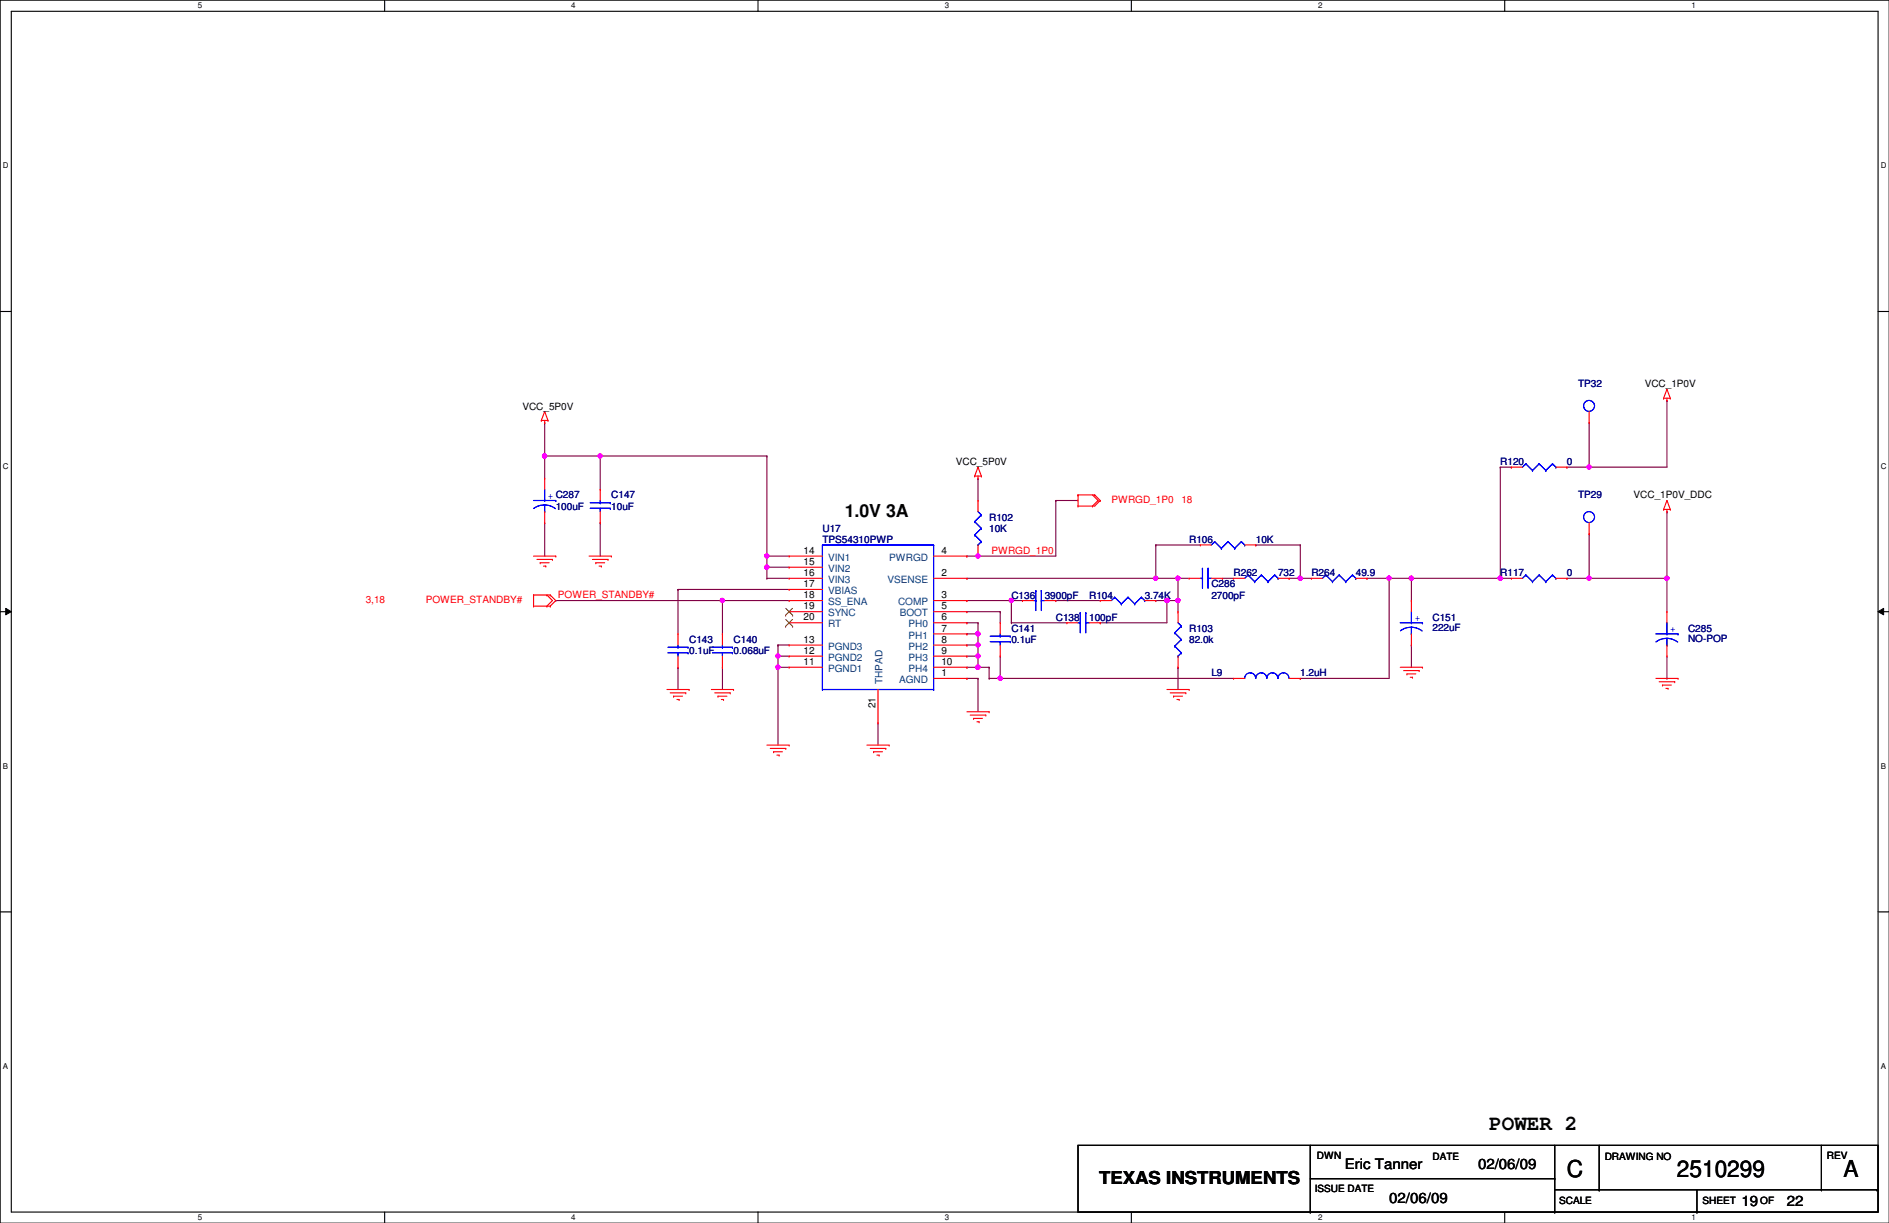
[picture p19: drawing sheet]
<svg xmlns="http://www.w3.org/2000/svg" width="432mm" height="279mm" viewBox="0 0 432 279" stroke-linecap="round" stroke-linejoin="round" font-family="sans-serif">
<defs><g id="words">
<g font-size="5.3">
<text x="358.2" y="269">C</text>
<text x="383.3" y="269">2510299</text>
<text x="421.4" y="269">A</text>
</g>
<text font-size="4.8" x="340.4" y="258.1">POWER 2</text>
<g font-size="4.1">
<text x="193.1" y="118.1">1.0V 3A</text>
<text x="251.2" y="270.5">TEXAS INSTRUMENTS</text>
</g>
<g font-size="3.3">
<text x="307.4" y="267.2">Eric Tanner</text>
<text x="337.9" y="267.2">02/06/09</text>
<text x="317.5" y="274.8">02/06/09</text>
<text x="398.1" y="275.5">19</text>
<text x="408.5" y="275.5">22</text>
</g>
<g font-size="2.3" fill="#000080">
<text x="360.7" y="88.5">TP32</text>
<text x="342.9" y="106.3">R120</text>
<text x="358.2" y="106.3">0</text>
<text x="139.7" y="113.9">C147</text>
<text x="360.7" y="113.9">TP29</text>
<text x="127" y="116.4">100uF</text>
<text x="139.7" y="116.4">10uF</text>
<text x="226.1" y="119">R102</text>
<text x="188" y="121.5">U17</text>
<text x="188" y="124">TPS54310PWP</text>
<text x="226.1" y="121.5">10K</text>
<text x="271.8" y="124">R106</text>
<text x="287.1" y="124">10K</text>
<text x="282" y="131.7">R262</text>
<text x="292.1" y="131.7">732</text>
<text x="299.8" y="131.7">R264</text>
<text x="309.9" y="131.7">49.9</text>
<text x="342.9" y="131.7">R117</text>
<text x="358.2" y="131.7">0</text>
<text x="231.2" y="136.7">C136</text>
<text x="238.8" y="136.7">3900pF</text>
<text x="249" y="136.7">R104</text>
<text x="261.7" y="136.7">3.74K</text>
<text x="276.9" y="134.2">C286</text>
<text x="276.9" y="136.7">2700pF</text>
<text x="241.3" y="141.8">C138</text>
<text x="249" y="141.8">100pF</text>
<text x="327.4" y="141.8">C151</text>
<text x="157.5" y="146.9">C143</text>
<text x="157.5" y="149.4">0.1uF</text>
<text x="167.7" y="146.9">C140</text>
<text x="167.7" y="149.4">0.068uF</text>
<text x="231.2" y="144.4">C141</text>
<text x="231.2" y="146.9">0.1uF</text>
<text x="271.8" y="144.4">R103</text>
<text x="271.8" y="146.9">82.0k</text>
<text x="327.4" y="144.1">222uF</text>
<text x="385.9" y="144.4">C285</text>
<text x="385.9" y="146.6">NO-POP</text>
<text x="276.9" y="154.5">L9</text>
<text x="297.2" y="154.5">1.2uH</text>
</g>
<g font-size="2.3">
<text x="376" y="88.5">VCC_1P0V</text>
<text x="119.4" y="93.6">VCC_5P0V</text>
<text x="218.5" y="106.3">VCC_5P0V</text>
<text x="373.4" y="113.9">VCC_1P0V_DDC</text>
<text x="183.7" y="131.6">16</text>
<text x="183.7" y="129">15</text>
<text x="183.7" y="126.5">14</text>
<text x="215.2" y="131.6">2</text>
<text x="215.2" y="126.5">4</text>
<text x="183.7" y="136.7">18</text>
<text x="183.7" y="134.1">17</text>
<text x="215.2" y="136.7">3</text>
<text x="183.7" y="141.7">20</text>
<text x="183.7" y="139.2">19</text>
<text x="215.2" y="139.2">5</text>
<text x="215.2" y="141.7">6</text>
<text x="183.7" y="146.8">13</text>
<text x="183.7" y="149.4">12</text>
<text x="215.2" y="144.3">7</text>
<text x="215.2" y="146.8">8</text>
<text x="215.2" y="149.4">9</text>
<text x="183.7" y="151.9">11</text>
<text x="215.2" y="154.4">1</text>
<text x="215.2" y="151.9">10</text>
<text x="200.2" y="161.8" transform="rotate(-90 200.2 161.8)">21</text>
<text x="301" y="264.8">DWN</text>
<text x="327.4" y="265">DATE</text>
<text x="366.8" y="265">DRAWING NO</text>
<text x="417.6" y="264.8">REV</text>
<text x="300.5" y="272.4">ISSUE DATE</text>
<text x="356.4" y="275.2">SCALE</text>
<text x="389.2" y="275.2">SHEET</text>
<text x="402.4" y="275.2">OF</text>
</g>
<g font-size="2.3" fill="#00f">
<text x="125.3" y="113.9">+ C287</text>
<text x="323.4" y="141.9">+</text>
<text x="381.8" y="144.4">+</text>
</g>
<g font-size="2.3" fill="#f00">
<text x="254" y="114.9">PWRGD_1P0</text>
<text x="270" y="114.9">18</text>
<text x="226.6" y="126.5">PWRGD_1P0</text>
<text x="83.6" y="137.8">3,18</text>
<text x="97.3" y="137.8">POWER_STANDBY#</text>
<text x="127.6" y="136.7">POWER_STANDBY#</text>
</g>
<g font-size="2.3" fill="#004080">
<text x="189.3" y="130.6">VIN2</text>
<text x="189.3" y="128.1">VIN1</text>
<text x="203.2" y="128.1">PWRGD</text>
<text x="189.3" y="135.7">VBIAS</text>
<text x="189.3" y="133.2">VIN3</text>
<text x="202.9" y="133.2">VSENSE</text>
<text x="189.3" y="143.3">RT</text>
<text x="189.3" y="140.8">SYNC</text>
<text x="189.3" y="138.3">SS_ENA</text>
<text x="205.3" y="138.3">COMP</text>
<text x="205.7" y="140.8">BOOT</text>
<text x="207.7" y="143.3">PH0</text>
<text x="189.3" y="148.4">PGND3</text>
<text x="207.7" y="145.9">PH1</text>
<text x="207.7" y="148.4">PH2</text>
<text x="189.3" y="151">PGND2</text>
<text x="189.3" y="153.5">PGND1</text>
<text x="207.7" y="151">PH3</text>
<text x="207.7" y="153.5">PH4</text>
<text x="201.8" y="156.3" transform="rotate(-90 201.8 156.3)">THPAD</text>
<text x="205.5" y="156">AGND</text>
</g>
<g font-size="1.8">
<text x="45.3" y="1.9">5</text>
<text x="130.6" y="1.9">4</text>
<text x="215.9" y="1.9">3</text>
<text x="301.3" y="1.9">2</text>
<text x="386.6" y="1.9">1</text>
<text x=".7" y="38.5">D</text>
<text x="429.9" y="38.5">D</text>
<text x=".7" y="107.1">C</text>
<text x="429.9" y="107.1">C</text>
<text x=".7" y="175.6">B</text>
<text x="429.9" y="175.6">B</text>
<text x=".7" y="244.2">A</text>
<text x="429.9" y="244.2">A</text>
<text x="45.3" y="278.8">5</text>
<text x="130.6" y="278.8">4</text>
<text x="215.9" y="278.8">3</text>
<text x="301.3" y="278.8">2</text>
<text x="386.6" y="278.8">1</text>
</g>
</g></defs>
<path d="M0 0h431.8v279.4h-431.8zM2.6 2.6h426.7v274.3h-426.7z" fill="none" stroke="#000" stroke-width=".25"/>
<g fill="#fff">
<path d="M45.3 .3h.9v2h-.9z"/>
<path d="M45.3 277.2h.9v1.9h-.9z"/>
</g>
<path d="M87.9 0v2.6M87.9 276.9v2.5" fill="none" stroke="#000" stroke-width=".25"/>
<g fill="#fff">
<path d="M130.6 .3h1v2h-1z"/>
<path d="M130.6 277.2h1v1.9h-1z"/>
</g>
<path d="M173.3 0v2.6M173.3 276.9v2.5" fill="none" stroke="#000" stroke-width=".25"/>
<g fill="#fff">
<path d="M215.9 .3h1v2h-1z"/>
<path d="M215.9 277.2h1v1.9h-1z"/>
</g>
<path d="M258.6 0v2.6M258.6 276.9v2.5" fill="none" stroke="#000" stroke-width=".25"/>
<g fill="#fff">
<path d="M301.3 .3h1v2h-1z"/>
<path d="M301.3 277.2h1v1.9h-1z"/>
</g>
<path d="M344 0v2.6M344 276.9v2.5" fill="none" stroke="#000" stroke-width=".25"/>
<g fill="#fff">
<path d="M386.6 .3h1v2h-1z"/>
<path d="M386.6 277.2h1v1.9h-1z"/>
<path d="M.7 36.9h1.2v2h-1.2z"/>
<path d="M429.9 36.9h1.3v2h-1.3z"/>
<path d="M.7 105.5h1.2v1.9h-1.2z"/>
<path d="M429.9 105.5h1.3v1.9h-1.3z"/>
</g>
<path d="M0 71.2h2.6M429.3 71.2h2.5" fill="none" stroke="#000" stroke-width=".25"/>
<g fill="#fff">
<path d="M.7 174h1.2v2h-1.2z"/>
<path d="M429.9 174h1.2v2h-1.2z"/>
</g>
<path d="M0 139.7h2.6M429.3 139.7h2.5" fill="none" stroke="#000" stroke-width=".25"/>
<path d="M1.3 139l1.3 .7-1.3 .8zM429.3 139.7l1.3-.7v1.5z" fill="#000"/>
<path d="M1.3 139l1.3 .7-1.3 .8zM429.3 139.7l1.3-.7v1.5z" fill="none" stroke="#000" stroke-width=".23"/>
<g fill="#fff">
<path d="M.7 242.6h1.2v2h-1.2z"/>
<path d="M429.9 242.6h1.2v2h-1.2z"/>
</g>
<path d="M0 208.3h2.6M429.3 208.3h2.5" fill="none" stroke="#000" stroke-width=".25"/>
<path d="M322.6 132.1h.1M322.6 132.1v5.1" fill="none" stroke="#800040" stroke-width=".25"/>
<circle cx="322.6" cy="132.1" r=".49" fill="#f0f"/>
<circle cx="322.6" cy="132.1" r=".49" fill="none" stroke="#f0f" stroke-width=".25"/>
<path d="M165.1 137.2h.1M165.1 137.2v7.6M175.3 132.1h.1M175.3 132.1h5.1M269.3 132.1h.1M269.3 132.1h2.5M317.5 132.1h5.1M322.6 132.1h.1M221 149.9h.1M221 149.9h2.6" fill="none" stroke="#800040" stroke-width=".25"/>
<circle cx="269.3" cy="132.1" r=".49" fill="#f0f"/>
<circle cx="269.3" cy="132.1" r=".49" fill="none" stroke="#f0f" stroke-width=".25"/>
<path d="M322.6 132.1h.1M322.6 132.1h20.3" fill="none" stroke="#800040" stroke-width=".25"/>
<circle cx="342.9" cy="132.1" r=".49" fill="#f0f"/>
<circle cx="342.9" cy="132.1" r=".49" fill="none" stroke="#f0f" stroke-width=".25"/>
<path d="M363.3 96.6h.1M363.3 96.6v10.1" fill="none" stroke="#800040" stroke-width=".25"/>
<circle cx="363.2" cy="106.7" r=".49" fill="#f0f"/>
<circle cx="363.2" cy="106.7" r=".49" fill="none" stroke="#f0f" stroke-width=".25"/>
<path d="M124.5 104.2h.1M124.5 104.2h12.7M312.5 132.1h.1M312.5 132.1h5M177.8 147.4h.1M177.8 147.4v2.5M200.7 165.1h.1M200.7 165.1v5.1" fill="none" stroke="#800040" stroke-width=".25"/>
<circle cx="124.5" cy="104.2" r=".49" fill="#f0f"/>
<circle cx="124.5" cy="104.2" r=".49" fill="none" stroke="#f0f" stroke-width=".25"/>
<path d="M124.5 96.6h.1M124.5 96.6v12.7M124.5 104.2h.1M124.5 119.4h.1M124.5 119.4v7.6M137.2 119.4h.1M137.2 104.2h.1M137.2 104.2v7.6M137.2 119.4v7.6" fill="none" stroke="#800040" stroke-width=".25"/>
<circle cx="137.2" cy="104.2" r=".49" fill="#f0f"/>
<circle cx="137.2" cy="104.2" r=".49" fill="none" stroke="#f0f" stroke-width=".25"/>
<path d="M317.5 132.1h.1M317.5 132.1v22.9" fill="none" stroke="#800040" stroke-width=".25"/>
<circle cx="317.5" cy="132.1" r=".49" fill="#f0f"/>
<circle cx="317.5" cy="132.1" r=".49" fill="none" stroke="#f0f" stroke-width=".25"/>
<path d="M221 147.4h.1M221 147.4h2.6M223.6 149.9h.1M223.6 149.9v2.5" fill="none" stroke="#800040" stroke-width=".25"/>
<circle cx="223.5" cy="152.4" r=".49" fill="#f0f"/>
<circle cx="223.5" cy="152.4" r=".49" fill="none" stroke="#f0f" stroke-width=".25"/>
<circle cx="223.5" cy="149.9" r=".49" fill="#f0f"/>
<circle cx="223.5" cy="149.9" r=".49" fill="none" stroke="#f0f" stroke-width=".25"/>
<path d="M175.3 129.6h.1M175.3 129.6v2.5" fill="none" stroke="#800040" stroke-width=".25"/>
<circle cx="175.3" cy="129.6" r=".49" fill="#f0f"/>
<circle cx="175.3" cy="129.6" r=".49" fill="none" stroke="#f0f" stroke-width=".25"/>
<path d="M137.2 104.2h.1M137.2 104.2h38.1M177.8 149.9h.1M177.8 149.9v2.5" fill="none" stroke="#800040" stroke-width=".25"/>
<circle cx="177.8" cy="149.9" r=".49" fill="#f0f"/>
<circle cx="177.8" cy="149.9" r=".49" fill="none" stroke="#f0f" stroke-width=".25"/>
<path d="M221 139.7h.1M221 139.7h7.6M228.6 139.7h.1M228.6 139.7v2.6M297.2 132.1h.1M297.2 132.1h2.6M223.6 142.3h.1M223.6 142.3v2.5" fill="none" stroke="#800040" stroke-width=".25"/>
<circle cx="297.2" cy="132.1" r=".49" fill="#f0f"/>
<circle cx="297.2" cy="132.1" r=".49" fill="none" stroke="#f0f" stroke-width=".25"/>
<path d="M177.8 149.9h.1M177.8 152.4h.1M177.8 149.9h2.6M177.8 152.4v17.8" fill="none" stroke="#800040" stroke-width=".25"/>
<circle cx="177.8" cy="152.4" r=".49" fill="#f0f"/>
<circle cx="177.8" cy="152.4" r=".49" fill="none" stroke="#f0f" stroke-width=".25"/>
<path d="M175.3 129.6h.1M175.3 127h.1M175.3 129.6h5.1M175.3 127v2.6M221 144.8h.1M221 144.8h2.6" fill="none" stroke="#800040" stroke-width=".25"/>
<circle cx="175.3" cy="127" r=".49" fill="#f0f"/>
<circle cx="175.3" cy="127" r=".49" fill="none" stroke="#f0f" stroke-width=".25"/>
<path d="M287.1 124.5h.1M287.1 124.5h10.1M294.7 132.1h.1M297.2 124.5h.1M297.2 124.5v7.6h-2.5M177.8 152.4h.1M177.8 152.4h2.6M226.1 155h.1M226.1 155h55.9M228.6 149.9h.1M228.6 155h.1M228.6 149.9v5.1" fill="none" stroke="#800040" stroke-width=".25"/>
<circle cx="228.6" cy="155" r=".49" fill="#f0f"/>
<circle cx="228.6" cy="155" r=".49" fill="none" stroke="#f0f" stroke-width=".25"/>
<path d="M165.1 137.2h.1M165.1 137.2h15.3" fill="none" stroke="#800040" stroke-width=".25"/>
<circle cx="165.1" cy="137.2" r=".49" fill="#f0f"/>
<circle cx="165.1" cy="137.2" r=".49" fill="none" stroke="#f0f" stroke-width=".25"/>
<path d="M223.6 127h.1M223.6 127h17.7" fill="none" stroke="#800040" stroke-width=".25"/>
<circle cx="223.5" cy="127" r=".49" fill="#f0f"/>
<circle cx="223.5" cy="127" r=".49" fill="none" stroke="#f0f" stroke-width=".25"/>
<path d="M175.3 104.2h.1M175.3 104.2v22.8M175.3 127h.1M175.3 127h5.1M221 142.3h.1M221 142.3h2.6M223.6 144.8h.1M223.6 144.8v2.6" fill="none" stroke="#800040" stroke-width=".25"/>
<circle cx="223.5" cy="144.8" r=".49" fill="#f0f"/>
<circle cx="223.5" cy="144.8" r=".49" fill="none" stroke="#f0f" stroke-width=".25"/>
<g fill="none" stroke="#800040" stroke-width=".25">
<path d="M363.3 106.7h.1M363.3 106.7h17.7M155 134.7h.1M155 134.7h25.4M155 134.7v10.1M264.2 124.5h.1M264.2 124.5h10.2M165.1 152.4h.1M165.1 152.4v5.1M223.6 152.4h.1M223.6 152.4h2.5M269.3 152.4h.1"/>
<path d="M269.3 152.4v5.1M322.6 147.4h.1M322.6 147.4v5"/>
</g>
<circle cx="223.5" cy="152.4" r=".49" fill="#f0f"/>
<circle cx="223.5" cy="152.4" r=".49" fill="none" stroke="#f0f" stroke-width=".25"/>
<g fill="none" stroke="#800040" stroke-width=".25">
<path d="M381 91.5h.1M381 91.5v15.2M127 137.2h.1M127 137.2h38.1M221 132.1h.1M221 132.1h43.2M155 152.4h.1M155 152.4v5.1M177.8 147.4h.1M177.8 147.4h2.6M226.1 152.4h.1M226.1 152.4v2.6"/>
<path d="M297.2 155h.1M297.2 155h20.3"/>
</g>
<circle cx="264.2" cy="132.1" r=".49" fill="#f0f"/>
<circle cx="264.2" cy="132.1" r=".49" fill="none" stroke="#f0f" stroke-width=".25"/>
<path d="M264.2 124.5h.1M264.2 132.1h.1M264.2 124.5v7.6M264.2 132.1h5.1M269.3 137.2h.1M269.3 132.1h.1M269.3 132.1v7.6M279.4 132.1h.1M279.4 132.1h2.6" fill="none" stroke="#800040" stroke-width=".25"/>
<circle cx="269.3" cy="137.2" r=".49" fill="#f0f"/>
<circle cx="269.3" cy="137.2" r=".49" fill="none" stroke="#f0f" stroke-width=".25"/>
<path d="M231.2 137.2h.1M231.2 137.2h2.5M241.3 137.2h.1M241.3 137.2h10.2M266.7 137.2h.1M266.7 137.2v5.1h-15.2M251.5 142.3h.1" fill="none" stroke="#800040" stroke-width=".25"/>
<circle cx="266.7" cy="137.2" r=".49" fill="#f0f"/>
<circle cx="266.7" cy="137.2" r=".49" fill="none" stroke="#f0f" stroke-width=".25"/>
<path d="M264.2 137.2h.1M264.2 137.2h2.5" fill="none" stroke="#800040" stroke-width=".25"/>
<circle cx="266.7" cy="137.2" r=".49" fill="#f0f"/>
<circle cx="266.7" cy="137.2" r=".49" fill="none" stroke="#f0f" stroke-width=".25"/>
<path d="M231.2 137.2h.1M231.2 137.2v5.1M231.2 142.3h.1M231.2 142.3h12.7" fill="none" stroke="#800040" stroke-width=".25"/>
<circle cx="231.2" cy="137.2" r=".49" fill="#f0f"/>
<circle cx="231.2" cy="137.2" r=".49" fill="none" stroke="#f0f" stroke-width=".25"/>
<g fill="none" stroke="#800040" stroke-width=".25">
<path d="M223.6 109.3h.1M223.6 109.3v5M241.3 114.3h.1M241.3 114.3v12.7M241.3 114.3h5.1M358.2 106.7h.1M358.2 106.7h5.1M221 137.2h.1M221 127h.1M221 137.2h10.2M221 127h2.6M266.7 137.2h.1"/>
<path d="M266.7 137.2h2.6M221 152.4h.1M221 155h.1M221 152.4h2.6M221 155h2.6M223.6 155h.1M223.6 147.4h.1M223.6 147.4v2.5M223.6 155v7.6"/>
</g>
<circle cx="223.5" cy="147.3" r=".49" fill="#f0f"/>
<circle cx="223.5" cy="147.3" r=".49" fill="none" stroke="#f0f" stroke-width=".25"/>
<path d="M358.2 132.1h.1M363.3 122h.1M363.3 122v10.1h-5.1" fill="none" stroke="#800040" stroke-width=".25"/>
<circle cx="363.2" cy="132.1" r=".49" fill="#f0f"/>
<circle cx="363.2" cy="132.1" r=".49" fill="none" stroke="#f0f" stroke-width=".25"/>
<path d="M363.3 132.1h.1M363.3 132.1h17.7" fill="none" stroke="#800040" stroke-width=".25"/>
<circle cx="381" cy="132.1" r=".49" fill="#f0f"/>
<circle cx="381" cy="132.1" r=".49" fill="none" stroke="#f0f" stroke-width=".25"/>
<path d="M342.9 106.7h.1M342.9 106.7v25.4M342.9 106.7h2.6M345.5 106.7h.1M381 116.9h.1M381 116.9v22.8M342.9 132.1h.1M342.9 132.1h2.6M381 132.1h.1M381 155h.1M381 149.9v5.1" fill="none" stroke="#800040" stroke-width=".25"/>
<g fill="none" stroke="#f00" stroke-width=".25">
<path d="M123.7 96.1h.1M123.7 96.1h1.6M124.5 96.6h.1M124.5 94h.1M124.5 96.1v.5M124.5 94l-.8 2.1M124.5 94l.8 2.1M125.3 96.1h.1M363.3 96.6h.1M363.3 94v2.6M380.3 91h.1M380.3 91h1.5"/>
<path d="M381 91.5h.1M381 88.9h.1M381 91v.5M381 88.9l-.7 2.1M381 88.9l.8 2.1M381.8 91h.1M124.5 109.3h.1M124.5 119.4h.1M124.5 109.3v2.5M124.5 116.9v2.5M137.2 111.8h.1M137.2 119.4h.1"/>
<path d="M137.2 111.8v2.5M137.2 116.9v2.5M222.8 108.8h.1M222.8 108.8h1.5M223.6 109.3h.1M223.6 106.7h.1M223.6 114.3h.1M223.6 108.8v.5M223.6 114.3v2.6M223.6 106.7l-.8 2.1M223.6 106.7l.7 2.1M224.3 108.8h.1"/>
<path d="M246.4 115.6h.1M246.4 113.1h.1M246.4 113.1h3.8M246.4 113.1v2.5M249.7 115.6h.1M249.7 113.1l1.3 1.2M250.2 113.1h.1M250.2 113.1l1.3 1.2M251 114.3h.1M251 114.3l-1.3 1.3M251.5 114.3h.1M251.5 114.3l-1.3 1.3h-3.8"/>
<path d="M345.5 106.7h.1M345.5 106.7h2.5M355.6 106.7h2.6M358.2 106.7h.1M363.3 119.4v2.6M380.3 116.4h.1M380.3 116.4h1.5M381 116.9h.1M381 114.3h.1M381 116.4v.5M381 114.3l-.7 2.1M381 114.3l.8 2.1"/>
<path d="M381.8 116.4h.1M122 138.5h.1M122 135.9h.1M122 127h5M122 138.5h3.8M122 135.9h3.8M122 135.9v2.6M122.7 127.8h3.6M123.5 128.6h.1M123.5 128.6h2M124.2 129.3h.6M124.8 129.3h.1"/>
<path d="M125 138.5h.1M125 135.9h.1M125 135.9l1.3 1.3-1.3 1.3M125.8 138.5h.1M125.8 135.9h.1M125.8 135.9l1.2 1.3-1.2 1.3M126.3 127.8h.1M127 127h.1M134.7 127h5M135.4 127.8h3.6M136.2 128.6h.1M136.2 128.6h2"/>
<path d="M136.9 129.3h.6M137.5 129.3h.1M139 127.8h.1M139.7 127h.1M180.4 139.7h.1M180.4 137.2h.1M180.4 134.7h.1M180.4 132.1h.1M180.4 129.6h.1M180.4 127h.1M180.4 127h7.6M180.4 132.1h7.6"/>
<path d="M180.4 137.2h7.6M180.4 139.7h7.6M180.4 134.7h7.6M180.4 129.6h7.6M213.4 127h7.6M213.4 132.1h7.6M213.4 137.2h7.6M213.4 139.7h7.6M221 132.1h.1M221 137.2h.1M221 127h.1M221 139.7h.1"/>
<path d="M223.6 127h.1M223.6 124.5v2.5M233.7 137.2h.1M233.7 137.2h2.6M238.8 137.2h2.5M241.3 137.2h.1M251.5 137.2h.1M251.5 137.2h2.5M261.7 137.2h2.5M264.2 137.2h.1M269.3 139.7h.1M269.3 139.7v2.6"/>
<path d="M271.8 132.1h.1M271.8 132.1h2.6M274.4 124.5h.1M274.4 124.5h2.5M276.9 132.1h2.5M279.4 132.1h.1M282 132.1h.1M282 132.1h2.5M284.5 124.5h2.6M287.1 124.5h.1M292.1 132.1h2.6M294.7 132.1h.1"/>
<path d="M299.8 132.1h.1M299.8 132.1h2.5M309.9 132.1h2.6M312.5 132.1h.1M322.6 137.2h.1M322.6 137.2v2.5M345.5 132.1h.1M345.5 132.1h2.5M355.6 132.1h2.6M358.2 132.1h.1M363.3 122h.1M381 139.7h.1"/>
<path d="M381 139.7v2.6M152.4 157.5h5.1M153.2 158.3h3.6M154 159h.1M154 159h2M154.7 159.8h.5M155 144.8h.1M155 152.4h.1M155 144.8v2.6M155 149.9v2.5M155.2 159.8h.1M156.8 158.3h.1"/>
<path d="M157.5 157.5h.1M162.6 157.5h5.1M163.4 158.3h3.5M164.1 159h.1M164.1 159h2.1M164.9 159.8h.5M165.1 144.8h.1M165.1 152.4h.1M165.1 144.8v2.6M165.1 149.9v2.5M165.4 159.8h.1M166.9 158.3h.1"/>
<path d="M167.7 157.5h.1M180.4 142.3h.1M180.4 147.4h.1M180.4 149.9h.1M180.4 152.4h.1M180.4 152.4h7.6M180.4 142.3h7.6M180.4 147.4h7.6M180.4 149.9h7.6M200.7 157.5v7.6M213.4 152.4h7.6M213.4 155h7.6"/>
<path d="M213.4 142.3h7.6M213.4 144.8h7.6M213.4 147.4h7.6M213.4 149.9h7.6M221 155h.1M221 142.3h.1M221 144.8h.1M221 147.4h.1M221 149.9h.1M221 152.4h.1M228.6 142.3h.1M228.6 149.9h.1"/>
<path d="M228.6 142.3v2.5M228.6 147.4v2.5M243.9 142.3h.1M243.9 142.3h2.5M249 142.3h2.5M251.5 142.3h.1M266.7 157.5h5.1M267.5 158.3h3.6M268.3 159h.1M268.3 159h2M269 159.8h.5M269.3 152.4h.1"/>
<path d="M269.3 149.9v2.5M269.5 159.8h.1M271.1 158.3h.1M271.8 157.5h.1M282 155h.1M282 155h2.5M294.7 155h2.5M297.2 155h.1M320.1 152.4h5.1M320.8 153.2h3.6M321.6 154h.1M321.6 154h2"/>
<path d="M322.4 154.7h.5M322.6 147.4h.1M322.6 144.8v2.6M322.9 154.7h.1M324.4 153.2h.1M325.2 152.4h.1M378.5 155h5.1M379.3 155.7h3.5M380 156.5h.1M380 156.5h2.1M380.8 157.3h.5M381 149.9h.1"/>
<path d="M381 147.4v2.5M381.3 157.3h.1M382.8 155.7h.1M383.6 155h.1M175.3 170.2h5.1M176.1 171h3.5M176.8 171.7h.1M176.8 171.7h2.1M177.6 172.5h.5M178.1 172.5h.1M179.6 171h.1M180.4 170.2h.1"/>
<path d="M198.2 170.2h5M198.9 171h3.6M199.7 171.7h.1M199.7 171.7h2M200.4 172.5h.6M200.7 165.1h.1M201 172.5h.1M202.5 171h.1M203.2 170.2h.1M221 162.6h5.1M221.8 163.4h3.5M222.5 164.1h.1"/>
<path d="M222.5 164.1h2.1M223.3 164.9h.5M223.8 164.9h.1M225.3 163.4h.1M226.1 162.6h.1"/>
</g>
<g fill="none" stroke="#000" stroke-width=".25">
<path d="M246.4 261.7h182.9v15.2h-182.9zM299.5 276.9h.1M299.5 261.7v15.2M299.5 269.3h55.9M355.4 269.3h.1M355.4 276.9h.1M355.4 261.7v15.2M355.4 271.8h73.6M365.5 271.8h.1M365.5 261.7v10.1M387.9 276.9h.1M387.9 271.8v5.1"/>
<path d="M416.3 271.8h.1M416.3 261.7v10.1M429 271.8h.1"/>
</g>
<g fill="none" stroke="#00f" stroke-width=".25">
<path d="M122 114.3h5M124.5 116.9h.1M124.5 114.3h.1M124.5 115.4l1 .1 1.5 .7M124.5 115.4l-1.6 .2-.9 .6M124.5 111.8v2.5M124.5 115.4v1.5M127 114.3h.1M134.9 116.1h4.6M134.9 114.9h4.6M137.2 114.9h.1M137.2 116.1h.1"/>
<path d="M137.2 114.3v.6M137.2 116.1v.8M139.5 116.1h.1M139.5 114.9h.1M222.8 119.2h.1M222.8 119.2l1.5 1.5M223.6 116.9l.7 .7M224.3 117.6h.1M224.3 117.6l-1.5 1.6M348.8 106h.1M348.8 106l-.8 .7M348.8 106l1.5 1.5"/>
<path d="M350.3 107.5h.1M351.8 106h.1M351.8 106l-1.5 1.5M351.8 106l1.6 1.5M353.4 107.5h.1M354.9 106h.1M354.9 106l-1.5 1.5M354.9 106l.7 .7M355.6 106.7h.1M213.4 124.5h.1M213.4 124.5h-25.4v33M213.4 124.5v33"/>
<path d="M222.8 122.2h.1M222.8 122.2l1.5 1.5M223.6 124.5h.1M224.3 120.7h.1M224.3 123.7h.1M224.3 120.7l-1.5 1.5M224.3 123.7l-.7 .8M236.3 137.2h.5M236.8 137.2h.1M236.8 134.9h.1M236.8 134.9v4.6M238 134.9h.1"/>
<path d="M238 137.2h.1M238 137.2h.8M238 134.9v4.6M246.9 140h.1M246.9 140v4.6M248.2 140h.1M248.2 140v4.6M254.8 136.4h.1M254.8 136.4l-.8 .8M254.8 136.4l1.5 1.6M256.3 138h.1M257.9 136.4h.1"/>
<path d="M257.9 136.4l-1.6 1.6M257.9 136.4l1.5 1.6M259.4 138h.1M260.9 136.4h.1M260.9 136.4l-1.5 1.6M260.9 136.4l.8 .8M261.7 137.2h.1M274.4 132.1h.5M274.9 132.1h.1M274.9 129.8h.1M274.9 129.8v4.6M276.1 129.8h.1"/>
<path d="M276.1 132.1h.1M276.1 132.1h.8M276.1 129.8v4.6M277.7 123.7h.1M277.7 123.7l-.8 .8M277.7 123.7l1.5 1.6M279.2 125.3h.1M280.7 123.7h.1M280.7 123.7l-1.5 1.6M280.7 123.7l1.5 1.6M282.2 125.3h.1M283.8 123.7h.1"/>
<path d="M283.8 123.7l-1.6 1.6M283.8 123.7l.7 .8M284.5 124.5h.1M285.3 131.4h.1M285.3 131.4l-.8 .7M285.3 131.4l1.5 1.5M286.8 132.9h.1M288.3 131.4h.1M288.3 131.4l1.6 1.5M288.3 131.4l-1.5 1.5M289.9 132.9h.1M291.4 131.4h.1"/>
<path d="M291.4 131.4l.7 .7M291.4 131.4l-1.5 1.5M292.1 132.1h.1M303.1 131.4h.1M303.1 131.4l-.8 .7M303.1 131.4l1.5 1.5M304.6 132.9h.1M306.1 131.4h.1M306.1 131.4l-1.5 1.5M306.1 131.4l1.5 1.5M307.6 132.9h.1M309.2 131.4h.1"/>
<path d="M309.2 131.4l-1.6 1.5M309.2 131.4l.7 .7M309.9 132.1h.1M322.6 139.7v2.6M348.8 131.4h.1M348.8 131.4l-.8 .7M348.8 131.4l1.5 1.5M350.3 132.9h.1M351.8 131.4h.1M351.8 131.4l-1.5 1.5M351.8 131.4l1.6 1.5M353.4 132.9h.1"/>
<path d="M354.9 131.4h.1M354.9 131.4l-1.5 1.5M354.9 131.4l.7 .7M355.6 132.1h.1M152.7 149.1h4.6M152.7 147.9h4.6M155 147.9h.1M155 149.1h.1M155 147.4v.5M155 149.1v.8M157.3 149.1h.1M157.3 147.9h.1"/>
<path d="M162.9 149.1h4.5M162.9 147.9h4.5M165.1 147.9h.1M165.1 149.1h.1M165.1 147.4v.5M165.1 149.1v.8M167.4 149.1h.1M167.4 147.9h.1M188 157.5h.1M188 157.5h25.4M213.4 157.5h.1M226.4 146.6h4.5"/>
<path d="M226.4 145.3h4.5M228.6 145.3h.1M228.6 146.6h.1M228.6 144.8v.5M228.6 146.6v.8M230.9 146.6h.1M230.9 145.3h.1M246.4 142.3h.5M246.9 142.3h.1M248.2 142.3h.1M248.2 142.3h.8M268.5 144.6h.1"/>
<path d="M268.5 147.6h.1M268.5 144.6l1.5 1.5M268.5 147.6l1.5 1.5M269.3 149.9h.1M269.3 142.3l.7 .7M270 143h.1M270 146.1h.1M270 149.1h.1M270 143l-1.5 1.6M270 146.1l-1.5 1.5M270 149.1l-.7 .8M284.5 155a1.25 1.25 0 0 1 1.3-1.3 1.25 1.25 0 0 1 1.2 1.3 1.27 1.27 0 0 1 1.3-1.3 1.27 1.27 0 0 1 1.3 1.3"/>
<path d="M289.6 155a1.25 1.25 0 0 1 1.3-1.3 1.25 1.25 0 0 1 1.2 1.3M292.1 155a1.25 1.25 0 0 1 1.3-1.3 1.25 1.25 0 0 1 1.2 1.3M320.1 142.3h5.1M322.6 144.8h.1M322.6 142.3h.1M322.6 143.3l1.1 .1 1.4 .7M322.6 143.3l-1.6 .3-.9 .5M322.6 143.3v1.5M325.2 142.3h.1M378.5 144.8h5.1M381 147.4h.1M381 144.8h.1"/>
<path d="M381 145.8l1.1 .2 1.4 .7M381 145.8l-1.5 .3-1 .5M381 142.3v2.5M381 145.8v1.6M383.6 144.8h.1"/>
<circle cx="363.2" cy="92.7" r="1.25"/>
<circle cx="363.2" cy="118.1" r="1.25"/>
</g>
<path d="M179.6 139l1.6 1.5M181.1 139l-1.5 1.5M179.6 143.1h.1M179.6 140.5h.1M179.6 141.5l1.6 1.6M181.1 141.5l-1.5 1.6M181.2 143.1h.1M181.2 140.5h.1" fill="none" stroke="#804000" stroke-width=".23"/>
<circle cx="322.6" cy="132.1" r=".49" fill="#f0f"/>
<circle cx="322.6" cy="132.1" r=".49" fill="none" stroke="#f0f" stroke-width=".25"/>
<circle cx="269.3" cy="132.1" r=".49" fill="#f0f"/>
<circle cx="269.3" cy="132.1" r=".49" fill="none" stroke="#f0f" stroke-width=".25"/>
<circle cx="342.9" cy="132.1" r=".49" fill="#f0f"/>
<circle cx="342.9" cy="132.1" r=".49" fill="none" stroke="#f0f" stroke-width=".25"/>
<circle cx="363.2" cy="106.7" r=".49" fill="#f0f"/>
<circle cx="363.2" cy="106.7" r=".49" fill="none" stroke="#f0f" stroke-width=".25"/>
<circle cx="124.5" cy="104.2" r=".49" fill="#f0f"/>
<circle cx="124.5" cy="104.2" r=".49" fill="none" stroke="#f0f" stroke-width=".25"/>
<circle cx="137.2" cy="104.2" r=".49" fill="#f0f"/>
<circle cx="137.2" cy="104.2" r=".49" fill="none" stroke="#f0f" stroke-width=".25"/>
<circle cx="317.5" cy="132.1" r=".49" fill="#f0f"/>
<circle cx="317.5" cy="132.1" r=".49" fill="none" stroke="#f0f" stroke-width=".25"/>
<circle cx="223.5" cy="152.4" r=".49" fill="#f0f"/>
<circle cx="223.5" cy="152.4" r=".49" fill="none" stroke="#f0f" stroke-width=".25"/>
<circle cx="223.5" cy="149.9" r=".49" fill="#f0f"/>
<circle cx="223.5" cy="149.9" r=".49" fill="none" stroke="#f0f" stroke-width=".25"/>
<circle cx="175.3" cy="129.6" r=".49" fill="#f0f"/>
<circle cx="175.3" cy="129.6" r=".49" fill="none" stroke="#f0f" stroke-width=".25"/>
<circle cx="177.8" cy="149.9" r=".49" fill="#f0f"/>
<circle cx="177.8" cy="149.9" r=".49" fill="none" stroke="#f0f" stroke-width=".25"/>
<circle cx="297.2" cy="132.1" r=".49" fill="#f0f"/>
<circle cx="297.2" cy="132.1" r=".49" fill="none" stroke="#f0f" stroke-width=".25"/>
<circle cx="177.8" cy="152.4" r=".49" fill="#f0f"/>
<circle cx="177.8" cy="152.4" r=".49" fill="none" stroke="#f0f" stroke-width=".25"/>
<circle cx="175.3" cy="127" r=".49" fill="#f0f"/>
<circle cx="175.3" cy="127" r=".49" fill="none" stroke="#f0f" stroke-width=".25"/>
<circle cx="228.6" cy="155" r=".49" fill="#f0f"/>
<circle cx="228.6" cy="155" r=".49" fill="none" stroke="#f0f" stroke-width=".25"/>
<circle cx="165.1" cy="137.2" r=".49" fill="#f0f"/>
<circle cx="165.1" cy="137.2" r=".49" fill="none" stroke="#f0f" stroke-width=".25"/>
<circle cx="223.5" cy="127" r=".49" fill="#f0f"/>
<circle cx="223.5" cy="127" r=".49" fill="none" stroke="#f0f" stroke-width=".25"/>
<circle cx="223.5" cy="144.8" r=".49" fill="#f0f"/>
<circle cx="223.5" cy="144.8" r=".49" fill="none" stroke="#f0f" stroke-width=".25"/>
<circle cx="223.5" cy="152.4" r=".49" fill="#f0f"/>
<circle cx="223.5" cy="152.4" r=".49" fill="none" stroke="#f0f" stroke-width=".25"/>
<circle cx="264.2" cy="132.1" r=".49" fill="#f0f"/>
<circle cx="264.2" cy="132.1" r=".49" fill="none" stroke="#f0f" stroke-width=".25"/>
<circle cx="269.3" cy="137.2" r=".49" fill="#f0f"/>
<circle cx="269.3" cy="137.2" r=".49" fill="none" stroke="#f0f" stroke-width=".25"/>
<circle cx="266.7" cy="137.2" r=".49" fill="#f0f"/>
<circle cx="266.7" cy="137.2" r=".49" fill="none" stroke="#f0f" stroke-width=".25"/>
<circle cx="266.7" cy="137.2" r=".49" fill="#f0f"/>
<circle cx="266.7" cy="137.2" r=".49" fill="none" stroke="#f0f" stroke-width=".25"/>
<circle cx="231.2" cy="137.2" r=".49" fill="#f0f"/>
<circle cx="231.2" cy="137.2" r=".49" fill="none" stroke="#f0f" stroke-width=".25"/>
<circle cx="223.5" cy="147.3" r=".49" fill="#f0f"/>
<circle cx="223.5" cy="147.3" r=".49" fill="none" stroke="#f0f" stroke-width=".25"/>
<circle cx="363.2" cy="132.1" r=".49" fill="#f0f"/>
<circle cx="363.2" cy="132.1" r=".49" fill="none" stroke="#f0f" stroke-width=".25"/>
<circle cx="381" cy="132.1" r=".49" fill="#f0f"/>
<circle cx="381" cy="132.1" r=".49" fill="none" stroke="#f0f" stroke-width=".25"/>
<use href="#words"/>
</svg>
